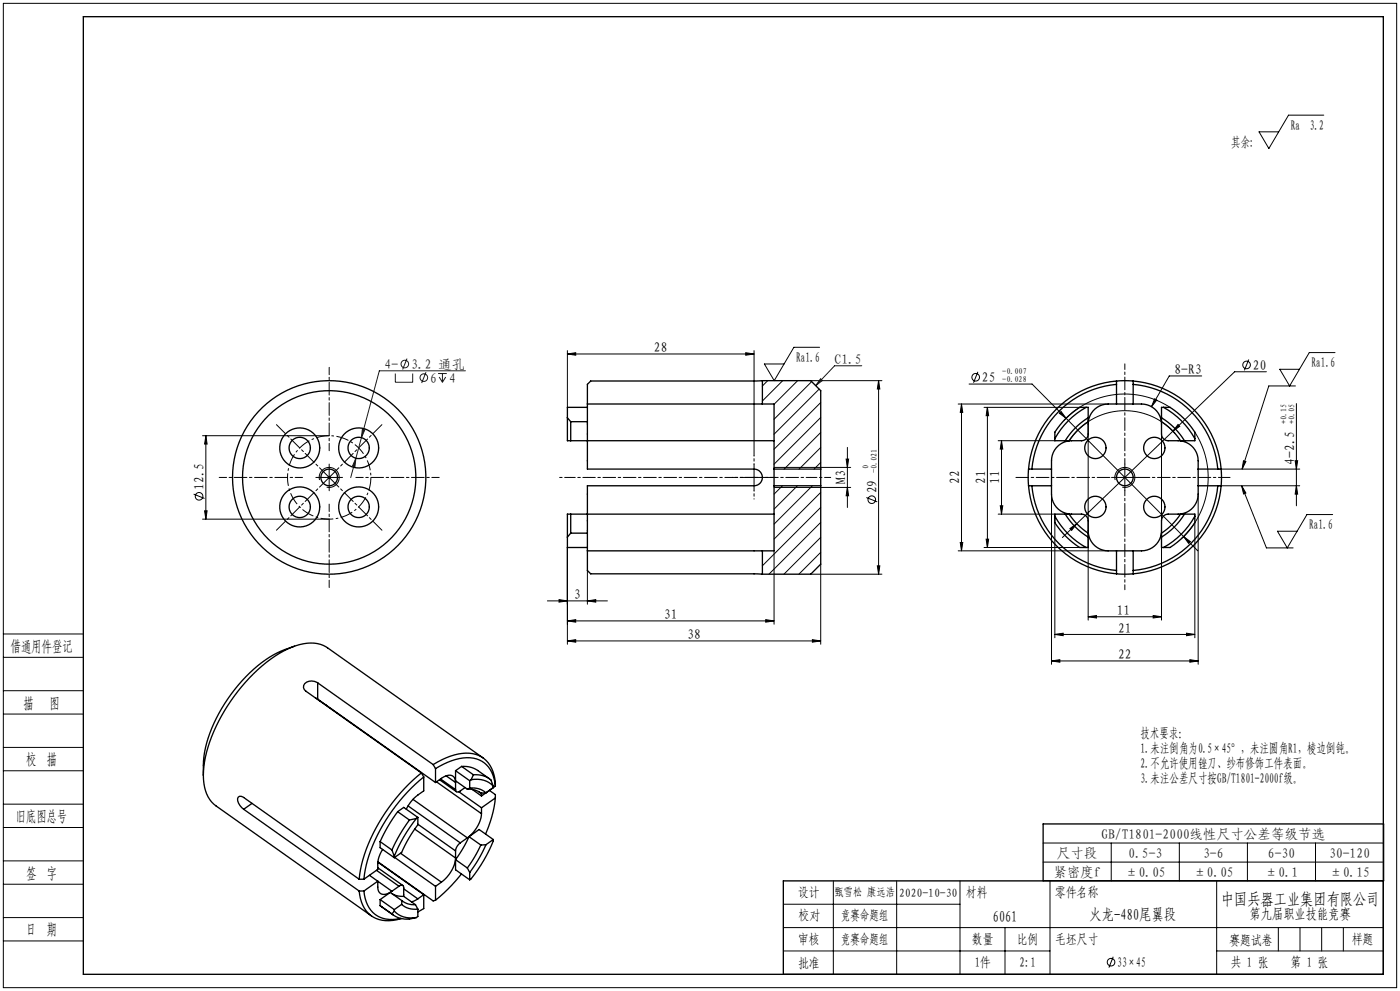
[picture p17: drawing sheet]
<svg xmlns="http://www.w3.org/2000/svg" width="420mm" height="297mm" viewBox="0 0 420 297" stroke-linecap="round" stroke-linejoin="round" font-family="sans-serif">
<defs><g id="words">
<text font-size="4.9" x="366.3" y="271.1">中国兵器工业集团有限公司</text>
<g font-size="4.7">
<text x="3.2" y="195.3">借通用件登记</text>
<text x="7.1" y="212.3">描</text>
<text x="14.8" y="212.3">图</text>
<text x="7.9" y="229.3">校 描</text>
<text x="4.7" y="246.3">旧底图总号</text>
<text x="7.9" y="263.3">签 字</text>
<text x="326.8" y="275.8">火龙-480尾翼段</text>
<text x="7.9" y="280.2">日 期</text>
<text x="297.8" y="276.2">6061</text>
</g>
<text font-size="4.2" x="374.8" y="275.5">第九届职业技能竞赛</text>
<g font-size="4.1">
<text x="387.2" y="38.9">Ra 3.2</text>
<text x="369.4" y="43.9">其余:</text>
<text x="196.2" y="105.5">28</text>
<text x="238.8" y="108.5">Ra1.6</text>
<text x="352.4" y="112.1">8-R3</text>
<text x="375.9" y="110.8">20</text>
<text x="393.4" y="110.1">Ra1.6</text>
<text x="294.6" y="114.5">25</text>
<text x="388.3" y="139.3" transform="rotate(-90 388.3 139.3)">4-2.5</text>
<text x="61.2" y="146.9" transform="rotate(-90 61.2 146.9)">12.5</text>
<text x="253.6" y="145.1" transform="rotate(-90 253.6 145.1)">M3</text>
<text x="263" y="147.9" transform="rotate(-90 263 147.9)">29</text>
<text x="287.9" y="145.1" transform="rotate(-90 287.9 145.1)">22</text>
<text x="295.6" y="145.1" transform="rotate(-90 295.6 145.1)">21</text>
<text x="299.9" y="145.1" transform="rotate(-90 299.9 145.1)">11</text>
<text x="392.7" y="158.6">Ra1.6</text>
<text x="172.2" y="179.5">3</text>
<text x="199.2" y="185.5">31</text>
<text x="335" y="184.3">11</text>
<text x="206.2" y="191.5">38</text>
<text x="335.4" y="189.6">21</text>
<text x="335.4" y="197.5">22</text>
<text x="342.2" y="221.2">技术要求：</text>
<text x="342.2" y="225.7">1.未注倒角为0.5×45°，未注圆角R1，棱边倒钝。</text>
<text x="342.2" y="230.2">2.不允许使用锉刀、纱布修饰工件表面。</text>
<text x="342.2" y="234.7">3.未注公差尺寸按GB/T1801-2000f级。</text>
<text x="239.4" y="268.7">设计</text>
<text x="289.8" y="268.8">材料</text>
<text x="316.6" y="268.8">零件名称</text>
<text x="239.5" y="275.8">校对</text>
<text x="252.3" y="275.7">竞赛命题组</text>
<text x="239.4" y="282.8">审核</text>
<text x="252.3" y="282.8">竞赛命题组</text>
<text x="291.6" y="282.9">数量</text>
<text x="305.1" y="282.9">比例</text>
<text x="316.6" y="282.9">毛坯尺寸</text>
<text x="368.8" y="283.2">赛题试卷</text>
<text x="405.5" y="283">样题</text>
<text x="239.4" y="290.1">批准</text>
<text x="292.4" y="289.8">1件</text>
<text x="305.9" y="289.8">2:1</text>
<text x="335.2" y="289.8">33×45</text>
<text x="369.2" y="289.9">共 1 张</text>
<text x="387.1" y="289.9">第 1 张</text>
</g>
<g font-size="4.1" fill="#191924">
<text x="115.4" y="110.6">4-</text>
<text x="123.3" y="110.6">3.2 通孔</text>
<text x="250.4" y="109">C1.5</text>
<text x="129" y="114.6">6</text>
<text x="134.7" y="114.6">4</text>
<text x="330.4" y="251.5">GB/T1801-2000线性尺寸公差等级节选</text>
<text x="317" y="257.2">尺寸段</text>
<text x="338.5" y="257.2">0.5-3</text>
<text x="361" y="257.2">3-6</text>
<text x="380.4" y="257.2">6-30</text>
<text x="398.8" y="257.2">30-120</text>
<text x="316" y="262.9">紧密度f</text>
<text x="337.5" y="262.9">±0.05</text>
<text x="357.9" y="262.9">±0.05</text>
<text x="379.4" y="262.9">±0.1</text>
<text x="398.8" y="262.9">±0.15</text>
</g>
<g font-size="3.5">
<text x="250.4" y="268.6">甄雪松 康远浩</text>
<text x="269.7" y="268.8">2020-10-30</text>
</g>
<g font-size="2.4">
<text x="300.7" y="112.1">-0.007</text>
<text x="300.7" y="114.5">-0.028</text>
<text x="385.9" y="127.1" transform="rotate(-90 385.9 127.1)">+0.15</text>
<text x="388.3" y="127.1" transform="rotate(-90 388.3 127.1)">+0.05</text>
<text x="260.6" y="140.5" transform="rotate(-90 260.6 140.5)">0</text>
<text x="263" y="141.8" transform="rotate(-90 263 141.8)">-0.021</text>
</g>
</g></defs>
<g fill="none" stroke="#000" stroke-width=".3">
<path d="M1 1h418v295h-418zM397.1 34.5h-10.5l-5.9 10-3-5h5.9M170.2 106.1l2.5-.4v.8zM170.2 105.1v17M170.2 106.1h56M223.7 105.7l2.5 .4-2.5 .4zM226.2 105.1v31.5M243.2 114.1h21.4M245.9 104.1h-7.7l-5.9 10-3-5h5.9M263.6 114.1l.3 2.5h-.7zM263.6 114.1v58M290.7 115.1h18.9l49.7 50"/>
<path d="M293.4 111.4l-1.3 3.3M346.4 119.5l.6 .4-1.5 2zM360.5 112.7h-9.7l-5.3 9.2M374.6 107.7l-1.3 3.3M379.9 111.4h-9.5l-51.7 49.7M388.6 115.7h-8l-8 24.9M400.5 105.7h-7.7l-5.9 10-3-5h5.9M60.8 130.6h38M61.8 130.6v25M61.8 130.6l.3 2.5h-.7zM98.8 139.1v8M226.2 139.1v8"/>
<path d="M253.8 137.6h.8l-.4 2.5zM254.2 134.1v18M287.5 121.1h45M288.5 121.1l.3 2.5h-.7zM288.5 121.1v44M295.2 122.1h28.7M296.2 122.1l.4 2.5h-.8zM296.2 122.1v42M299.5 132.1h17M300.5 132.1l.3 2.5h-.7zM300.5 132.1v22M317.8 123.9l.5-.6 1.5 2.1z"/>
<path d="M326.5 125.2v60.6M337.5 139.1v8M348.5 125.2v60.6M351 122.1a25 25 0 0 0-31.9 4M352.5 130a20 20 0 0 0-31.8 2.1M353.4 127.2l.5 .6-2 1.4zM358.5 129.5a25 25 0 0 1-4.1 32M373 138.1l.8 .2-1.2 2.3zM388.5 138.1h.8l-.4 2.5zM388.9 121v30.6M58.1 148.1l3.3 1.3M60.8 155.6h38"/>
<path d="M61.4 153.1h.7l-.3 2.5zM94.8 143.1h8M95.9 143.9a3 3 0 0 1 2.6-3.8 3 3 0 0 1 3.2 3.2 3 3 0 0 1-3.7 2.7M98.4 142.7l.7 .7M99.1 142.7l-.7 .7M222.2 143.1h8M254.2 146.1l.4 2.5h-.8zM255.2 146.1h-23M255.2 140.1h-23M259.9 149.1l3.3 1.3M299.5 154.1h17M300.1 151.6h.7l-.3 2.5z"/>
<path d="M315.5 148.1v51M316.5 154.7v36.4M321 158.4l2-1.5-1.5 2zM333.5 143.1h8M334.6 143.9a3 3 0 0 1 2.6-3.8 3 3 0 0 1 3.2 3.2 3 3 0 0 1-3.7 2.7M358.5 156.6v34.5M359.5 148.1v51M365.3 140.6h24.6M365.3 145.6h24.6M372.5 145.6l7.4 18.6h8M372.5 145.6l1.3 2.2-.7 .2zM388.9 145.6l.4 2.5h-.8z"/>
<path d="M399.8 154.2h-7.7l-5.9 10-3-5h5.9M167.7 179.7l2.5 .4-2.5 .4zM170.2 164.1v29M176.2 171v10.1M232.2 165.1v22M243.2 172.1h21.4M246.2 169.1v24M263.2 169.6h.7l-.3 2.5zM287.5 165.1h45M288.1 162.6h.7l-.3 2.5zM295.2 164.1h28.7M295.8 161.6h.8l-.4 2.5z"/>
<path d="M355.1 160.8l2 1.5-.5 .5zM1 197h24M1 190h24M164.2 180.1h18M170.2 192.1l2.5-.4v.8zM170.2 186.1l2.5-.4v.8zM170.2 192.1h76M170.2 186.1h62M176.2 180.1l2.5-.4v.8zM229.7 185.7l2.5 .4-2.5 .4zM243.7 191.7l2.5 .4-2.5 .4zM315.5 198.1l2.5-.4v.8z"/>
<path d="M315.5 198.1h44M316.5 190.1l2.5-.3v.7zM316.5 190.1h42M326.5 184.8l2.5-.3v.7zM326.5 184.8h22M346 184.5l2.5 .3-2.5 .4zM356 189.8l2.5 .3-2.5 .4zM357 197.7l2.5 .4-2.5 .4zM1 214h24M1 207h24M1 231h24M1 224h24"/>
<path d="M1 258h24M1 248h24M1 241h24M312.9 258.4h102.2M312.9 252.7h102.2M333.4 252.7v11.3M353.8 252.7v11.3M374.2 252.7v11.3M394.7 252.7v11.3M1 275h24M1 265h24M235 271h53"/>
<path d="M235 278h180M250 264v28M269 264v28M288 264v28M301.5 278v14M315 264v28M365 264v28M383.5 278v7M390 278v7M396.5 278v7M403 278v7M1 282h24"/>
<path d="M235 285h80M334 286.7l-1.3 3.3M365 285h50"/>
<circle cx="292.7" cy="113.1" r="1.14"/>
<circle cx="374" cy="109.4" r="1.14"/>
<circle cx="59.7" cy="148.7" r="1.14"/>
<circle cx="261.5" cy="149.8" r="1.14"/>
<circle cx="333.3" cy="288.4" r="1.14"/>
</g>
<g fill="none" stroke="#191924" stroke-width=".3">
<path d="M118.6 112v2.6h5.2v-2.6M122.1 107.5l-1.3 3.2M127.8 111.5l-1.3 3.3M131.4 112h2.6M131.8 113l.9 1.6M132.7 112v2.6M133.7 113l-1 1.6M139.6 111.1h-25.8l-8.6 32M246.2 113.5l.5 .5-2 1.6zM258.5 109.6h-8.1l-5.7 6M106.8 137.3l-.3 2.5-.7-.1zM108.7 128.6l.7 .2-1 2.4z"/>
<circle cx="121.4" cy="109.1" r="1.14"/>
<circle cx="127.2" cy="113.2" r="1.14"/>
</g>
<path d="M110.7 139.4a12.5 12.5 0 0 0-20.9-5.1 12.5 12.5 0 0 0 5.5 20.8 12.5 12.5 0 0 0 15.7-14.7l-.3-1" fill="none" stroke="#000" stroke-width=".3" stroke-dasharray="3.8 .8 .8 .8" stroke-dashoffset="2.3" stroke-linecap="butt"/>
<path d="M25 5h390v287h-390zM312.9 264v-17.1h102.2v17.1h-180.1v28" fill="none" stroke="#000" stroke-width=".4"/>
<path d="M337.5 139.1v-30.1" fill="none" stroke="#000" stroke-width=".3" stroke-dasharray="3.8 .8 .8 .8" stroke-dashoffset="2.1"/>
<path d="M333.5 143.1h-29.2" fill="none" stroke="#000" stroke-width=".3" stroke-dasharray="3.8 .8 .8 .8" stroke-dashoffset="-.5"/>
<path d="M337.5 147.1v29.6" fill="none" stroke="#000" stroke-width=".3" stroke-dasharray="3.8 .8 .8 .8" stroke-dashoffset="2.3"/>
<path d="M341.5 143.1h27.5" fill="none" stroke="#000" stroke-width=".3" stroke-dasharray="3.8 .8 .8 .8" stroke-dashoffset=".3"/>
<path d="M226.2 139.1v-2.5M222.2 143.1h-2.5M226.2 147.1v2.5M230.2 143.1h2.5" fill="none" stroke="#000" stroke-width=".3" stroke-dasharray="3.8 .8 .8 .8" stroke-dashoffset="3.7"/>
<path d="M98.8 135.1v-25M90.8 143.1h-25M98.8 151.1v25M106.8 143.1h25" fill="none" stroke="#000" stroke-width=".3" stroke-dasharray="3.8 .8 .8 .8" stroke-dashoffset="1.6"/>
<path d="M177.2 143.1h66" fill="none" stroke="#000" stroke-width=".3" stroke-dasharray="3.8 .8 .8 .8" stroke-dashoffset="2.4"/>
<path d="M171.2 143.1h5" fill="none" stroke="#000" stroke-width=".3" stroke-dasharray="3.8 .8 .8 .8" stroke-dashoffset="2.5"/>
<path d="M171.2 143.1h-4M243.2 143.1h6" fill="none" stroke="#000" stroke-width=".3" stroke-dasharray="3.8 .8 .8 .8" stroke-dashoffset="2"/>
<path d="M177.2 143.1h-1" fill="none" stroke="#000" stroke-width=".3" stroke-dasharray="3.8 .8 .8 .8"/>
<path d="M98.8 143.1l-16.1-16M98.8 143.1l16-16M98.8 143.1l16 16M98.8 143.1l-16.1 16" fill="none" stroke="#000" stroke-width=".3" stroke-dasharray="3.8 .8 .8 .8" stroke-dashoffset="-.3"/>
<g fill="#000">
<path d="M288.5 121.1l.3 2.5h-.7zM288.1 162.6h.7l-.3 2.5zM253.8 137.6h.8l-.4 2.5zM254.2 146.1l.4 2.5h-.8zM263.6 114.1l.3 2.5h-.7zM263.2 169.6h.7l-.3 2.5z"/>
<path d="M300.5 132.1l.3 2.5h-.7zM300.1 151.6h.7l-.3 2.5z"/>
<path d="M61.4 153.1h.7l-.3 2.5zM61.8 130.6l.3 2.5h-.7z"/>
<path d="M372.5 145.6l1.3 2.2-.7 .2zM373 138.1l.8 .2-1.2 2.3z"/>
<path d="M388.5 138.1h.8l-.4 2.5zM388.9 145.6l.4 2.5h-.8z"/>
<path d="M295.8 161.6h.8l-.4 2.5zM296.2 122.1l.4 2.5h-.8z"/>
<path d="M316.5 190.1l2.5-.3v.7zM356 189.8l2.5 .3-2.5 .4z"/>
<path d="M326.5 184.8l2.5-.3v.7zM346 184.5l2.5 .3-2.5 .4zM315.5 198.1l2.5-.4v.8zM357 197.7l2.5 .4-2.5 .4zM346.4 119.5l-.9 2.4 1.5-2zM355.1 160.8l1.5 2 .5-.5zM317.8 123.9l2 1.5-1.5-2.1zM321 158.4l.5 .5 1.5-2zM353.4 127.2l-1.5 2 2-1.4zM170.2 192.1l2.5-.4v.8zM243.7 191.7l2.5 .4-2.5 .4zM167.7 179.7l2.5 .4-2.5 .4zM176.2 180.1l2.5-.4v.8zM170.2 186.1l2.5-.4v.8zM229.7 185.7l2.5 .4-2.5 .4zM170.2 106.1l2.5-.4v.8zM223.7 105.7l2.5 .4-2.5 .4z"/>
</g>
<path d="M246.2 113.5l.5 .5-2 1.6zM106.8 137.3l-1 2.4 .7 .1zM108.7 128.6l-.3 2.6 1-2.4z" fill="#191924"/>
<g fill="none" stroke="#000" stroke-width=".4">
<path d="M228.7 114.1l-51.5 .1-1 1v5.9M228.7 114.1v7M228.7 114.1h14.5l3 3v23.5M335 115.2a28 28 0 0 0-25.4 25.4M335 114.2a29 29 0 0 0-26.4 26.4M335 114.2h5M335 114.2v6.9M340 115.2a28 28 0 0 1 25.3 25.4M340 114.2a29 29 0 0 1 26.3 26.4M340 114.2v6.9M170.2 125.2v6.9h62M170.2 125.2l1 1.2"/>
<path d="M171.2 126.4v5.7M171.2 126.4h5M176.2 121.1h52.5M176.2 121.1v19.5h50a2.5 2.5 0 0 1 2.5 2.5 2.5 2.5 0 0 1-2.5 2.5h-50v19.5M176.2 122.1h-6v3.1M228.7 121.1h3.5v19.5M319.8 125.4l4.1-3.3h2.6v4.3a20 20 0 0 0-5.8 5.7h-4.2v-2.6zM325.8 122.1a24 24 0 0 0-9.3 9.4M326.5 125.2a21 21 0 0 0-6.9 6.9M335 121.1a7.5 7.5 0 0 0-7.1 2.1 6 6 0 0 0-1.4 3.9v3a2 2 0 0 1-2 2 9.4 9.4 0 0 0-6.3 .9 6 6 0 0 0-2.7 5.1v2.5M335 121.1h5M340 121.1a7.5 7.5 0 0 1 7 2.1 6 6 0 0 1 1.5 3.9v3a2 2 0 0 0 2 2 9.4 9.4 0 0 1 6.2 .9 6 6 0 0 1 2.8 5.1v2.5"/>
<path d="M348.5 125.2a21 21 0 0 1 6.8 6.9M348.5 122.1h2.5a25 25 0 0 1 7.5 7.4v2.6h-4.3a20 20 0 0 0-5.7-5.7zM349.1 122.1a24 24 0 0 1 9.4 9.4M171.2 154.1v5.7M171.2 159.8l-1 1.2M171.2 159.8h5M232.2 140.6v5M232.2 154.1h-62v6.9M232.2 140.6h14M232.2 145.6h14M232.2 145.6v19.5h-3.5M246.2 140.6v5"/>
<path d="M246.2 145.6v23.5l-3 3h-14.5M308.6 145.6a29 29 0 0 0 26.4 26.4M308.6 140.6v5M308.6 140.6h6.9M308.6 145.6h6.9M309.6 145.6a28 28 0 0 0 25.4 25.4M315.5 145.6a7.5 7.5 0 0 0 2 7 6 6 0 0 0 4 1.5h3a2 2 0 0 1 2 2 9.4 9.4 0 0 0 .9 6.2 6 6 0 0 0 5.1 2.8h2.5M315.5 140.6v5M316.5 154.7a24 24 0 0 0 9.3 9.4M316.5 154.1h4.2a20 20 0 0 0 5.8 5.7v4.3h-2.6a25 25 0 0 1-7.4-7.5zM319.6 154.1a21 21 0 0 0 6.9 6.9M348.5 159.8a20 20 0 0 0 5.7-5.7h4.3v2.5a25 25 0 0 1-7.5 7.5h-2.5z"/>
<path d="M355.3 154.1a21 21 0 0 1-6.8 6.9M358.5 154.7a24 24 0 0 1-9.4 9.4M359.5 145.6a7.5 7.5 0 0 1-2.1 7 6 6 0 0 1-3.9 1.5h-3a2 2 0 0 0-2 2 9.4 9.4 0 0 1-1 6.2 6 6 0 0 1-5 2.8h-2.5M359.5 140.6v5M359.5 140.6h6.8M359.5 145.6h6.8M365.3 145.6a28 28 0 0 1-25.3 25.4M366.3 145.6a29 29 0 0 1-26.3 26.4M366.3 140.6v5M170.2 161v3.1h6M176.2 165.1h52.5M176.2 165.1v5.9l1 1 51.5 .1"/>
<path d="M228.7 165.1v7M335 172h5M335 165.1h5M335 165.1v6.9M340 165.1v6.9M88.3 193.7a37.5 37.5 0 0 0-20 15.7 37.1 37.1 0 0 0-7.3 22.9M94.7 209.2l.6 .3M95.3 204.6a2.95 2.95 0 0 0-4.2 .8l.2 1.3 .5 .4 34.6 24.5M95.3 204.6l34.7 24.5M95.3 209.5l35.4 25M95.3 204.6v4.9M96.1 210.1h-.1"/>
<path d="M97.8 211.3v.1M104.8 216.3v.1M61 232.3a10.7 10.7 0 0 0 3.8 9.2l46.6 33M123.9 239.6l16.3 11.5M126.4 231.6a53.1 53.1 0 0 0-18.3 29.1l-.3 2.8M126.4 231.6l.7 1.3M127.1 232.9a50.6 50.6 0 0 0-17.8 29.3l-.1 1.3M127.1 232.9v4.1a12.5 12.5 0 0 0-5.2 5.5M130 229.1a16.9 16.9 0 0 1 12.7-3 9.1 9.1 0 0 1 5.9 9.5M130 229.1l.7 1.3M130.7 230.4a16.3 16.3 0 0 1 12.2-3 8.4 8.4 0 0 1 5.7 8.2M130.7 230.4v4.1"/>
<path d="M130.9 234.3l13.5 9.6M131.8 233.7l5.1 3.6M132.2 233.5l4.5 3.1M133.8 232.5l2.9 2M136.7 234.5a1.95 1.95 0 0 0-.9-2 1.95 1.95 0 0 0-2.2 .1l-2.9 1.9M136.7 231v3l3.5 2.5M136.7 234.5v2.1M136.7 231l4.2 3M137.6 237.3l6.8 4.8M138.5 229.7a7.4 7.4 0 0 1 4.8 1.2l3.6 2.5M138.5 229.7l-1.8 1.3M138.5 229.7l3.5 2.5"/>
<path d="M139.5 236l-1.4 1a.76 .76 0 0 1-.9 .4 .76 .76 0 0 1-.5-.8M140.2 236.5a5.8 5.8 0 0 1 4 1.2M140.9 236.2a6.1 6.1 0 0 1 4.9 1.4l-1.6 .1M140.9 234v2.2M140.9 236.2l-.7 .3M141.3 233.7a7.1 7.1 0 0 1 6.7 1.9M141.3 233.7l-.4 .3M141.7 236.6l2.7 2M142 232.2a7.2 7.2 0 0 1 5.3 1.5l.7 1.9M142 232.2l-.7 1.5M143.7 237.3l.5 .4M144.4 237.7v.9"/>
<path d="M144.9 227.1l-46.6-33a10.4 10.4 0 0 0-9.6-.6 42.8 42.8 0 0 0-19.4 16.5 42.9 42.9 0 0 0-8.3 22.3M146.8 236.9l1.8 1.2v1.1M148 235.6v.4M148.6 239.2a35.5 35.5 0 0 1-2.9 10.8M148.6 235.6l-4.2 3M148.6 239.2l-4.2 2.9M73.1 242.5a3.3 3.3 0 0 1-1.6-3.6 1.24 1.24 0 0 1 1.6 .1l34.7 24.5M73.1 242.5l34.7 24.5M75.6 240.8l-2.5 1.7M113.4 258.4l13.7 9.7M113.4 258.3l16.6 11.7 .7-.2M114 252.2v1.8l4.3 3"/>
<path d="M114 252.2l3.6 2.5M114.8 254.6l-1.3 2.9-.2 3.1-4.1 2.9M117.6 254.7l.7 1.9M118.3 256.6v.4M118.4 257l12.3 8.6M119.3 243.3a48 48 0 0 0-5.3 8.9M119.3 243.3l1.8-1.3 4.3 3M119.3 243.3l3.5 2.5M120.2 255.7l12.2 8.7M122.4 241.5l15.7 11.1M122.8 245.8a47.9 47.9 0 0 0-5.2 8.9M124.4 248.5l12.3 8.6"/>
<path d="M124.9 245.3a45.8 45.8 0 0 0-6.6 11.3M124.9 245.3l-2.1 .5M125.4 245v2.2a40.2 40.2 0 0 0-4.9 8.3l-2.2 1.5M125.4 245l-.5 .3M125.4 247l11.3 8M136.7 257.1a10.2 10.2 0 0 1-4.3 7.3M136.7 255v2.1M136.7 257.6v3.1l4.2 3M136.7 257.6l3.5 2.5M138.1 252.6a3.4 3.4 0 0 0-1.4 2.4M140.2 251.1l-2.1 1.5M140.7 250.8l-1.8 3.5-2.2 3.3"/>
<path d="M140.7 250.8l3-2.2 4.3 3M140.7 250.8l3.5 2.5M144.2 253.3l-1.8 3.5-2.2 3.3M144.4 243.9a10.2 10.2 0 0 1-4.2 7.2M144.4 242.1v1.8M145.8 253.2a40.2 40.2 0 0 1-4.9 8.3M145.8 253.2l-1.6 .1M148 251.6a35.6 35.6 0 0 1-7.1 12.1M148 251.6l-2.2 1.6M107.8 267a9 9 0 0 0 5.9 8.6l3 .3 3.7-.6M109.2 267a8.3 8.3 0 0 0 7.6 8.6l3.4-.3M109.2 267l4.1-2.9a4.2 4.2 0 0 0 .7 3.6 2.88 2.88 0 0 0 3.6-.6"/>
<path d="M109.2 263.5h-1.4M109.2 267h-1.4M110.8 262.3l6.8 4.8M112.9 260.8l6.8 4.8M113.3 260.1l7.6 5.3M114 271.4l4 2.8M114 269.6v1.8M114 269.6l3.1-2.1 3.5 2.5M114 271.4l.5 .3M114 269.6l4.3 3M117.6 267.8l1.8 .7 1.7 .1M118.3 273a7.1 7.1 0 0 0 6.6 2"/>
<path d="M118.3 273l-.7 .9a7.4 7.4 0 0 0 7.3 1.1M118.3 272.6v.4M119.7 265.6a.76 .76 0 0 1 .9-.3 .76 .76 0 0 1 .5 .7v2.7M119.7 265.6l-2.1 1.5M120.5 271a6.1 6.1 0 0 0 4.9 1.5M120.5 271l-2.2 1.6M120.6 270a5.8 5.8 0 0 0 4 1.1M120.6 270l-.1 1M121.1 268.6l3.5 2.5M121.1 266.4l4.3 3M124.6 271.1l.8 1.4M125.4 269.4l-2 .9"/>
<path d="M125.4 272.5v2.2l-.5 .3M127.1 268.1v4.2l-1.7 1M127.1 268.1l-1.7 1.3M130.7 265.6v4.2M132.4 264.4l-1.7 1.2M138.4 261.9l-4.1 4.6-3.6 3.3M140.2 260.1l.7 1.4M140.9 261.5v2.2"/>
<circle cx="89.9" cy="134.2" r="3.2"/>
<circle cx="89.9" cy="134.2" r="6"/>
<circle cx="107.6" cy="134.2" r="3.2"/>
<circle cx="107.6" cy="134.2" r="6"/>
<circle cx="328.6" cy="134.2" r="3.2"/>
<circle cx="346.3" cy="134.2" r="3.2"/>
<circle cx="89.9" cy="151.9" r="3.2"/>
<circle cx="89.9" cy="151.9" r="6"/>
<circle cx="98.8" cy="143.1" r="2.5"/>
<circle cx="98.8" cy="143.1" r="29"/>
<circle cx="98.8" cy="143.1" r="26"/>
<circle cx="107.6" cy="151.9" r="3.2"/>
<circle cx="107.6" cy="151.9" r="6"/>
<circle cx="328.6" cy="151.9" r="3.2"/>
<circle cx="337.5" cy="143.1" r="2.5"/>
<circle cx="346.3" cy="151.9" r="3.2"/>
</g>
<g fill="none" stroke="#000" stroke-width=".3">
<path d="M230.3 114.1l-1.6 1.6M234.8 114.1l-6.1 6.1M239.3 114.1l-7.1 7.1M243.5 114.4l-11.3 11.3M245.7 116.6l-13.5 13.5M246.2 120.6l-14 14M246.2 125.1l-14 14M246.2 129.6l-11 11M246.2 134.1l-6.5 6.5M246.2 138.6l-2 2M234.7 145.6l-2.5 2.5M239.2 145.6l-7 7"/>
<path d="M243.7 145.6l-11.5 11.5M246.2 147.6l-14 14M246.2 152.1l-17.5 17.5M246.2 156.6l-15.5 15.5M246.2 161l-11 11.1M246.2 165.5l-6.5 6.6"/>
</g>
<use href="#words"/>
</svg>
